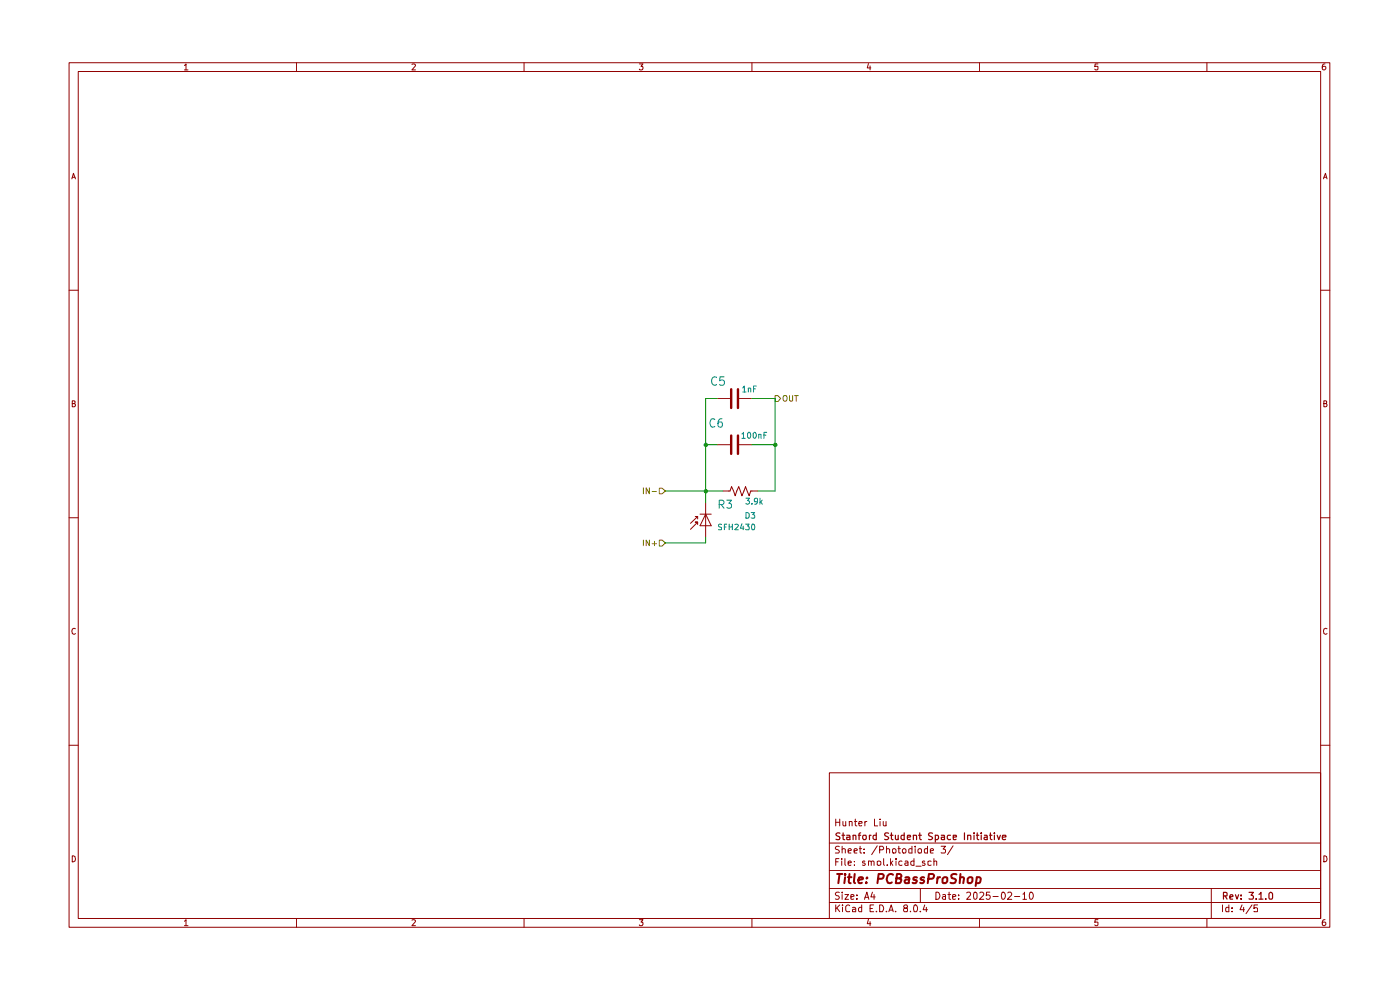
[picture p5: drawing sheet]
<svg xmlns="http://www.w3.org/2000/svg" width="297mm" height="210mm" viewBox="0 0 297 210" stroke-linecap="round" stroke-linejoin="round" font-family="sans-serif">
<g fill="none" stroke="#910000" stroke-width=".21">
<path d="M14.7 13.3h267.4v183.4h-267.4zM16.6 15.2h263.6v179.6h-263.6zM39.1 13.9l.4-.3v1.2M39.1 14.8h.8M62.9 13.3v1.9M87.4 13.6h.5l.2 .2-.7 1h.7M111.2 13.3v1.9M135.6 13.6h.8l-.4 .5h.3l.1 .1-.1 .5-.5 .1-.2-.1M159.5 13.3v1.9M184.2 13.5l-.2 .9h.7M184.6 14v.8M207.8 13.3v1.9"/>
<path d="M232.9 13.6h-.6l-.1 .6 .6-.1 .1 .6-.1 .1h-.4l-.2-.1M256 13.3v1.9M281.1 13.6h-.4l-.2 1 .3 .2h.2l.3-.2v-.4l-.2-.1h-.5l-.1 .1M15.2 37.9l.4-1.1 .4 1.1M15.3 37.6h.6M280.8 37.9l.4-1.1 .3 1.1M280.8 37.6h.6M14.7 61.6h1.9M280.2 61.6h1.9M15.3 85.6h.5l.1-.2v-.3l-.6-.1v1.3l.6-.1 .1-.3-.2-.3M152.2 94.3h2.7M152.2 84.5h2.7"/>
<path d="M156.8 94.3h2.7M156.8 84.5h2.7M280.8 85.6h.5l.1-.2v-.3l-.6-.1v1.3l.6-.1 .1-.3-.2-.3M14.7 109.8h1.9M147.5 109.6h.5l-1.5 1.4M148 111.3v-.5h-.5h.5l-1.5 1.5M148 109.6v.5M148.5 109.1h2.4M149.7 109.1l1.2 2.4h-2.4zM149.7 106.6v7.4M153.3 104.2h1.6l.3-1 .8 2 .7-2 .7 2 .8-2 .7 2 .4-1h1.4M280.2 109.8h1.9"/>
<path d="M16 133.4l-.2-.1a.65 .65 0 0 0-.6 .6 .65 .65 0 0 0 .6 .6l.2-.1M281.5 133.4l-.2-.1a.65 .65 0 0 0-.6 .6 .65 .65 0 0 0 .6 .6l.2-.1M14.7 158.1h1.9M280.2 158.1h1.9M175.9 163.9h104.3v30.9h-104.3zM175.9 178.8h104.3M177.3 173.7v1.5M177.3 174.4h.8M178.1 179.6l-.5-.1-.3 .2v.4l.5 .2 .3 .4-.2 .2h-.7M178.1 173.7v1.5M178.7 179.5v1.4M178.8 174.3v.7l.2 .2 .4-.2"/>
<path d="M179.4 174.3v.9M180.2 174.3h.5l.1 .9M180.2 174.3v.9M181.3 174.3h.5M181.4 173.7v1.3l.4 .2M182.2 174.7l.7-.1-.1-.3h-.5l-.1 .1v.6l.2 .2 .4-.1M182.5 179.5v1.3v.1h.3M183.5 174.3v.9M183.9 174.3h-.3l-.1 .2M185.5 173.7v1.5h.7M186.1 179.4l-1.2 1.9M186.7 173.7v.1"/>
<path d="M186.7 174.3v.9M187.4 174.3v.7l.1 .2 .5-.2M188 174.3v.9M188 179.5v1.4M190.7 179.5v1.3l.1 .1h.2M193.5 179.5v1.4h-.6l-.1-.7 .2-.2 .5 .1M194.1 179.5v.2M196.8 179.5v1.4h-.6v-.8h.6M199.6 179.5h1l-.5 .6 .4 .1v.7h-.9M202.2 179.4l-1.2 1.9M15.3 181.5a.64 .64 0 0 1 .7 .7 .64 .64 0 0 1-.7 .6zM39.1 195.4l.4-.3v1.3"/>
<path d="M39.1 196.4h.8M62.9 194.8v1.9M87.4 195.2l.5-.1 .2 .2-.7 1.1h.7M111.2 194.8v1.9M135.6 195.1h.8l-.4 .5h.3l.1 .2-.1 .5-.5 .1-.2-.2M159.5 194.8v1.9M175.9 191.4h104.3M175.9 188.5h104.3M175.9 184.7h104.3M177.3 192v1.4M177.3 182.8h.5M177.6 192.6l.5 .8"/>
<path d="M178 182.1h-.7v1.5M178.1 189.3l-.5-.1-.3 .2v.4l.5 .2 .3 .4-.3 .4-.6-.1M178.1 192l-.8 .8M178.6 182.1v.2M178.6 182.6v1M178.7 189.2v.2M178.7 180.2l.2-.2 .4 .2v.7M178.7 189.8v1M178.7 192v.1M178.7 192.5v.9M179.2 189.8h.8l-.8 1h.8M179.2 182.1v1.3l.2 .2"/>
<path d="M179.9 183.1l.7-.1-.2-.4-.5 .2v.6l.3 .2 .3-.1M179.9 180.5l.7-.1-.2-.4-.5 .2v.6l.1 .1h.5M180.3 192.1l-.5-.1-.4 .3 .1 .9 .2 .2 .6-.1M180.5 190.3l.7-.2-.1-.3h-.6v.9h.6M180.9 192.5h.4l.2 .2v.7h-.6v-.4l.6-.2M181.2 180.5l.7-.1-.1-.3-.4-.1-.2 .2 .1 .7h.5M181.3 183.5v.1M181.3 182.7v.1M181.8 190.6v.2M181.8 189.8v.2M182.3 180h.5M182.8 192v1.4h-.5l-.2-.7 .3-.2h.4"/>
<path d="M183.3 180.9h.1M183.3 180.1v.1M183.4 190.8l.5-1.6 .4 1.6M183.5 182.7l-.4-.1-.1 .3 .1 .2h.3l.2 .3-.2 .2-.4-.1M183.5 190.3h.7M184.2 195l-.2 .9h.7M184.2 182.7l.4-.1 .2 .2v.8M184.2 182.6v1M184.6 195.5v.9M184.6 192.7h.5M184.8 182.8l.2-.2 .4 .2v.8M185.1 189.2l-.4 1.1h1"/>
<path d="M185.3 192h-.7v1.4h.7M185.4 189.8v1M185.9 193.3v.1M186.1 182.7h.7v.8h-.7zM186.6 192a.81 .81 0 0 1 .9 .4 .81 .81 0 0 1-.3 1h-.6zM186.6 180.3l.8-.1a.45 .45 0 0 0-.2-.7h-.6v1.4M187.5 182.1v1.3l.1 .2M188 193.3v.1M188 180.2l.3-.2 .4 .2v.7M188.2 183.5v.1M188.6 193.4l.5-1.4 .4 1.4M188.7 193.1h.7"/>
<path d="M188.9 182.1v1.5M189.1 183.1l.3 .5M189.4 180.1l.4-.1 .3 .3-.2 .6h-.5zM189.4 182.6l-.5 .5M190 193.3v.1M190.1 182.1v.2M190.1 182.6v1M190.5 180h.5M191.4 182.7l-.5-.1-.2 .3 .1 .6h.6M191.4 180.3l.3-.3h.2l.3 .3-.1 .6h-.5zM192 192.6l-.2-.1v-.4l.2-.1h.5v.5l-.7 .2-.1 .2 .2 .5h.6v-.5l-.2-.3M192 182.7l.5-.1 .1 .2v.8"/>
<path d="M192.6 183l-.6 .1-.1 .1 .2 .4 .5-.1M193.1 193.3v.1M193.9 182.7l-.3-.1-.4 .3 .1 .6h.6M193.9 182.1v1.5M194 192h.1a.87 .87 0 0 1 .3 1.4l-.5-.1-.1-.8zM194.1 180v.9M194.3 183.7h1.1M194.7 180.3l.3-.3 .4 .1v.8h-.6zM195.2 193.3v.1M195.2 188.5v2.9M196.2 192l-.4 1h1M196.2 182.7l-.4-.1-.1 .3 .1 .2h.3l.2 .3-.2 .2-.4-.1"/>
<path d="M196.5 192.5v.9M197.4 180.5l.6-.1-.1-.4-.5 .2v.6v.1h.6M197.5 182.7h-.6v.8h.6M198.1 182.7h.6v.9M198.1 182.1v1.5M198.5 189.2a.77 .77 0 0 1 .9 .8 .77 .77 0 0 1-.9 .8zM200 189.8h.6v1M200.6 190.1l-.7 .2 .3 .5 .4-.1M201.1 189.8h.6M201.3 189.2v1.5l.4 .1M202.1 190.3l.7-.2-.1-.3h-.6v.9h.6M203.4 190.6v.2"/>
<path d="M203.4 189.8v.2M205.1 189.4l.6-.2 .2 .4-.1 .3-.7 .9h.8M206.6 189.4l.3-.2 .4 .4v.8l-.4 .4a.99 .99 0 0 1-.3-1.4zM207.8 194.8v1.9M207.9 189.4l.1-.2h.4l.3 .5-.9 1.1h.9M210 189.2h-.7l-.1 .8 .6-.2 .3 .3-.1 .5-.2 .2-.6-.2M210.7 190.2h1.1M212.5 189.4l.3-.2a.82 .82 0 0 1 .5 .8 .82 .82 0 0 1-.5 .8l-.3-.2-.1-.4zM213.8 189.4l.2-.2h.4l.2 .5-.9 1.1h.9M215.2 190.2h1.1M217 189.7l.3-.5v1.6M217 190.8h.8"/>
<path d="M218.4 189.4l.3-.2a.82 .82 0 0 1 .5 .8 .82 .82 0 0 1-.5 .8l-.3-.2v-.4zM232.9 195.1h-.6l-.1 .6 .6-.1 .1 .6-.1 .2h-.4l-.2-.2M256 194.8v1.9M257 188.5v6.3M259.3 192v1.4M260.7 192v1.4h-.6v-.9h.6M261.4 193.3v.1M261.4 192.5v.2M263.5 192l-.4 1h.9M263.8 192.5v.9M265.6 192l-1.3 1.8M266.8 192h-.8v.7l.2-.2 .6 .2-.1 .7-.7-.1"/>
<path d="M280.8 181.5a.64 .64 0 0 1 .7 .7 .64 .64 0 0 1-.7 .6zM281.1 195.1l-.4 .1-.2 .9 .3 .3h.2l.3-.3v-.3l-.2-.2h-.5l-.1 .2"/>
</g>
<g fill="none" stroke="#910000" stroke-width=".25">
<path d="M178.2 176.8a.6 .6 0 0 0-.9 .1l.2 .4a.56 .56 0 0 1 .6 .7h-.8M178.6 177.2h.6M178.9 176.7v1.3l.3 .1M179.6 177.2h.6l.1 .9M180.3 177.5l-.7 .1v.4h.7M181 177.3l.5-.1 .1 .9M181 177.2v.9M182.1 177.2h.5M182.6 176.7l-.4 .1v1.3M183.1 177.3l.6-.1v.8l-.4 .1-.3-.2zM184.5 177.2v.9M184.8 177.2h-.3v.2"/>
<path d="M185.9 177.2l-.6 .1-.1 .6a.45 .45 0 0 0 .7 .1M185.9 176.7v1.4M188.5 176.8h-.7a.56 .56 0 0 0 .5 .7l.2 .4a.6 .6 0 0 1-.8 .1M188.9 177.2h.5M189.1 176.7v1.2l.3 .2M190 177.2v.7l.1 .2 .4-.2M190.5 177.2v.9M191.8 177.2h-.5l-.2 .7a.45 .45 0 0 0 .7 .1M191.8 176.7v1.4M192.5 177.6l.7-.1-.1-.3h-.5l-.1 .1v.6l.2 .2 .4-.1M193.8 177.3l.6-.1v.9M193.8 177.2v.9"/>
<path d="M194.9 177.2h.6M195.1 176.7v1.2l.4 .2M197.8 176.8h-.7a.56 .56 0 0 0 .6 .7l.1 .4a.6 .6 0 0 1-.8 .1M198.4 178l.4 .1 .3-.2-.2-.7h-.5v1.4M199.7 177.2h.6l.1 .9M200.4 177.5l-.7 .1v.4h.7M201.6 177.2h-.5l-.1 .2v.5l.2 .2 .4-.1M202.2 177.6l.7-.1-.1-.3h-.6v.8h.6M204.6 176.7v1.4M205.3 177.3l.6-.1 .1 .9M205.3 177.2v.9M206.6 176.7v.1"/>
<path d="M206.6 177.2v.9M207.1 177.2h.5M207.3 176.7v1.2l.3 .2M208.2 176.7v.1M208.2 177.2v.9M208.8 177.2h.5l.1 .9M209.4 177.5l-.6 .1v.2l.2 .3 .4-.1M209.9 177.2h.5M210.1 176.7v1.2l.3 .2M211 176.7v.1M211 177.2v.9M211.5 177.2l.4 .9 .3-.9"/>
<path d="M212.6 177.6l.8-.1-.1-.3h-.6l-.1 .1 .1 .7h.6M259.6 190h.6l.1-.5-.2-.2h-.5v1.4M259.9 190l.4 .7M260.9 190.3l.7-.2-.2-.3-.4 .1-.1 .7 .1 .1h.5M262.1 189.8l.3 .9 .4-.9M263.3 190.6v.1M263.3 189.9v.1M265 189.3h.9l-.5 .6 .5 .2-.1 .5h-.8M266.5 190.6v.1M267.1 189.7l.4-.4v1.4M267.1 190.7h.8M268.5 190.6v.1"/>
<path d="M269.3 189.5l.3-.2 .4 .3v.9l-.2 .2h-.4l-.2-.2z"/>
</g>
<g fill="none" stroke="#910000" stroke-width=".42">
<path d="M177.6 185.4h1.1M178.1 185.4l-.3 1.9M179.3 185.4v.2M179.3 186.1l-.2 1.2M179.9 186.1h.7M180.2 185.4l-.2 1.6 .1 .3h.4M181.3 185.4l-.2 1.6 .3 .3M182.1 186.7l.9-.2v-.3a.6 .6 0 0 0-.8 .1v1h.6M183.8 187.2v.1M183.9 186.2h.1l-.1 .1v-.1v.1M186.3 186.4l.9-.1 .3-.6-.1-.1-.2-.2h-.8l-.3 1.9M189.4 185.6v-.1a.98 .98 0 0 0-1.2 .3 .98 .98 0 0 0 .1 1.2 .56 .56 0 0 0 .9 .2"/>
<path d="M190.1 186.3l.9-.1 .2-.3-.1-.3-.2-.2h-.6l-.3 1.9h.8l.3-.1 .1-.5-.4-.4M192.1 186.2h.7l-.1 1.1M192.9 186.5l-.7 .1-.3 .2 .1 .5h.2h.6M194.5 186.2l-.5-.1-.2 .2v.3l.6 .1 .1 .2-.1 .4h-.8M196.1 186.2a.48 .48 0 0 0-.8 .2l.1 .2 .6 .1 .1 .3-.4 .3h-.5M197 186.4l.9-.1 .3-.6-.1-.1-.3-.2h-.7l-.3 1.9M198.9 186.1l-.1 1.2M199.4 186.1l-.6 .3M199.9 186.4a.63 .63 0 0 1 1.1-.2v.7a.6 .6 0 0 1-1.1 .3zM202.9 185.5a.79 .79 0 0 0-1.1 .2l.1 .5 .8 .3 .1 .2-.2 .6h-1M203.7 186.2h.1a.48 .48 0 0 1 .7 .1l-.2 1M203.8 185.4l-.2 1.9"/>
<path d="M205.3 186.4a.63 .63 0 0 1 1-.2v.7a.6 .6 0 0 1-1 .3zM207.2 186.2l.5-.1 .4 .3-.3 .9h-.7M207.2 186.1l-.2 1.8"/>
</g>
<path d="M155.1 82.6v3.9M155.1 92.4v3.9M156.6 82.6v3.9M156.6 92.4v3.9" fill="none" stroke="#910000" stroke-width=".51"/>
<path d="M139.9 103.6h.6l.6 .6-.6 .5h-.6z" fill="#fff"/>
<path d="M136.5 103.5v1.2M137.8 103.5v1.2l-.7-1.2v1.2M138.4 104.2h.9M139.9 103.6h.6l.6 .6-.6 .5h-.6z" fill="none" stroke="#848400" stroke-width=".21"/>
<path d="M139.9 114.6h.6l.6 .6-.6 .6h-.6z" fill="#fff"/>
<path d="M136.5 114.6v1.2M137.8 114.6v1.2l-.7-1.2v1.2M138.4 115.3h.9M138.9 114.8v1M139.9 114.6h.6l.6 .6-.6 .6h-.6z" fill="none" stroke="#848400" stroke-width=".21"/>
<path d="M164.4 83.9h.6l.6 .6-.6 .7h-.6z" fill="#fff"/>
<g fill="none" stroke="#848400" stroke-width=".21">
<path d="M164.4 83.9h.6l.6 .6-.6 .7h-.6zM167.5 83.9v.9l.2 .3 .5-.1v-1.1M168.6 83.9h.7M168.9 83.9v1.2"/>
<circle cx="166.5" cy="84.5" r=".57"/>
</g>
<path d="M149.7 94.3h2.5M152.2 84.5h-2.5v22.1M159.5 94.3h4.9M159.5 84.5h4.9v19.7h-3.7M141.1 104.2h12.2M149.7 114v1.2h-8.6" fill="none" stroke="#008700" stroke-width=".21"/>
<g fill="#008700">
<circle cx="149.7" cy="104.2" r=".47"/>
<circle cx="149.7" cy="94.4" r=".47"/>
<circle cx="164.5" cy="94.4" r=".47"/>
</g>
<g fill="none" stroke="#008785" stroke-width=".21">
<path d="M153.6 79.9h-.9v.9l.2-.2 .6 .1 .2 .3-.1 .5-.3 .2-.6-.2M151.6 89l-.5-.2a1.02 1.02 0 0 0 0 1.8l.5-.2M152 80.1a.68 .68 0 0 0-.9 0 .68 .68 0 0 0-.1 .9 .62 .62 0 0 0 .3 .6 .62 .62 0 0 0 .7-.1M153.2 88.8a.7 .7 0 0 0-.9 .8l.1 .8 .3 .2 .5-.1v-.9l-.5-.1-.4 .3M157.4 92l.3-.3v1.3M157.4 93h.7M157.6 82.3l.3-.4v1.3M157.6 83.2h.6M158.8 82.5l.1-.2 .4 .1v.8M158.8 82.3v.9M158.8 91.7a.68 .68 0 0 1 .5 .6 .68 .68 0 0 1-.5 .7l-.2-.3v-.7zM159.9 82.5h.4"/>
<path d="M160 91.7a.68 .68 0 0 1 .5 .6 .68 .68 0 0 1-.5 .7l-.2-.3v-.7zM160.4 81.9h-.5v1.3M161 92.2h.5v.8M161 92.1v.9M162.1 92.3h.4M162.6 91.7h-.5v1.3M152.6 107l.8-.1 .2-.2-.1-.4-.2-.2h-.7v1.7M153 107l.6 .8M153.1 111.3l-.4-.1-.3 .2 .1 .3 .6 .2v.4l-.7 .1M153.7 111.8h.3M154.2 111.2h-.5v1.2M154.2 106.1h1l-.6 .7 .5 .1v.7l-.2 .2-.7-.2"/>
<path d="M154.7 111.8h.7M154.7 111.2v1.2M155.4 111.2v1.2M155.9 111.3l.5-.1 .2 .2-.7 1h.7M157.4 111.1l-.3 .9h.7M157.7 111.6v.8M158.2 111.2h.7l-.3 .4 .3 .2v.5h-.7M158.2 105.7h.8l-.4 .5 .3 .1 .1 .4-.2 .2h-.4l-.2-.1M158.2 108.7h.4l.3 .3v.7l-.1 .2h-.6zM159.3 108.7h.8l-.4 .4 .4 .3-.1 .5-.7-.1M159.5 106.8v.1M159.5 111.3l.4-.1a.86 .86 0 0 1 0 1.2l-.4-.1z"/>
<path d="M160.7 106.3l-.1 .1h-.5v-.6l.4-.1 .2 .1v.8l-.2 .3h-.4M161.2 105.7v1.2M161.4 106.4l.3 .5M161.7 106.1l-.5 .5"/>
</g>
</svg>
